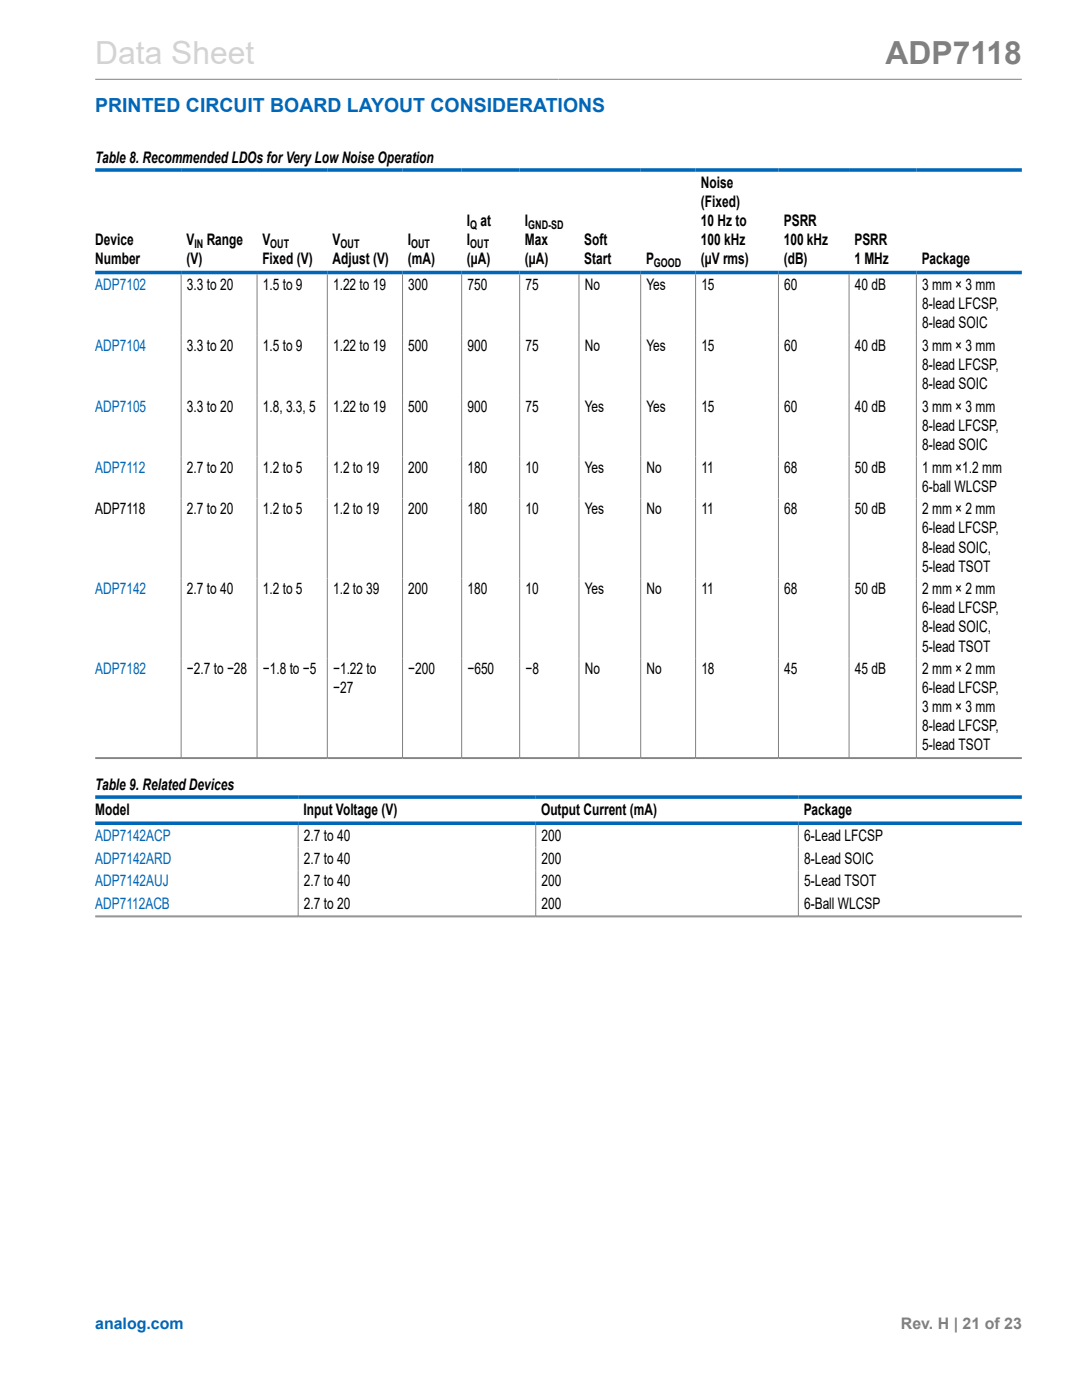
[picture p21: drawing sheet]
<svg xmlns="http://www.w3.org/2000/svg" width="216mm" height="279mm" viewBox="0 0 216 279" stroke-linecap="round" stroke-linejoin="round" font-family="sans-serif">
<defs><g id="words">
<text font-size="6.3" fill="#d3d3d3" x="19" y="12.7">Data Sheet</text>
<text font-size="6.3" fill="#808080" x="176.7" y="12.7">ADP7118</text>
<text font-size="3.9" fill="#0067b8" x="19" y="22.3">PRINTED CIRCUIT BOARD LAYOUT CONSIDERATIONS</text>
<g font-size="3.2">
<text x="19" y="32.6">Table 8. Recommended LDOs for Very Low Noise Operation</text>
<text x="139.9" y="37.5">Noise</text>
<text x="139.9" y="41.3">(Fixed)</text>
<text x="93.2" y="45.1">I at</text>
<text x="104.8" y="45.1">I</text>
<text x="139.9" y="45.1">10 Hz to</text>
<text x="156.4" y="45.1">PSRR</text>
<text x="19" y="48.9">Device</text>
<text x="19" y="52.7">Number</text>
<text x="37.2" y="48.9">V</text>
<text x="37.2" y="52.7">(V)</text>
<text x="41.2" y="48.9">Range</text>
<text x="52.4" y="52.7">Fixed (V)</text>
<text x="52.4" y="48.9">V</text>
<text x="66.4" y="52.7">Adjust (V)</text>
<text x="66.4" y="48.9">V</text>
<text x="81.4" y="48.9">I</text>
<text x="81.4" y="52.7">(mA)</text>
<text x="93.2" y="48.9">I</text>
<text x="93.2" y="52.7">(µA)</text>
<text x="104.8" y="48.9">Max</text>
<text x="104.8" y="52.7">(µA)</text>
<text x="116.6" y="48.9">Soft</text>
<text x="116.6" y="52.7">Start</text>
<text x="128.9" y="52.7">P</text>
<text x="139.9" y="48.9">100 kHz</text>
<text x="139.9" y="52.7">(µV rms)</text>
<text x="156.4" y="48.9">100 kHz</text>
<text x="156.4" y="52.7">(dB)</text>
<text x="170.5" y="48.9">PSRR</text>
<text x="170.5" y="52.7">1 MHz</text>
<text x="183.9" y="52.7">Package</text>
<text x="37.3" y="57.9">3.3 to 20</text>
<text x="52.4" y="57.9">1.5 to 9</text>
<text x="66.5" y="57.9">1.22 to 19</text>
<text x="81.5" y="57.9">300</text>
<text x="93.3" y="57.9">750</text>
<text x="104.8" y="57.9">75</text>
<text x="116.7" y="57.9">No</text>
<text x="129" y="57.9">Yes</text>
<text x="139.9" y="57.9">15</text>
<text x="156.5" y="57.9">60</text>
<text x="170.6" y="57.9">40 dB</text>
<text x="184" y="57.9">3 mm × 3 mm</text>
<text x="184" y="61.7">8-lead LFCSP,</text>
<text x="184" y="65.5">8-lead SOIC</text>
<text x="37.3" y="70">3.3 to 20</text>
<text x="52.4" y="70">1.5 to 9</text>
<text x="66.5" y="70">1.22 to 19</text>
<text x="81.5" y="70">500</text>
<text x="93.3" y="70">900</text>
<text x="104.8" y="70">75</text>
<text x="116.7" y="70">No</text>
<text x="129" y="70">Yes</text>
<text x="139.9" y="70">15</text>
<text x="156.5" y="70">60</text>
<text x="170.6" y="70">40 dB</text>
<text x="184" y="70">3 mm × 3 mm</text>
<text x="184" y="73.9">8-lead LFCSP,</text>
<text x="184" y="77.7">8-lead SOIC</text>
<text x="37.3" y="82.2">3.3 to 20</text>
<text x="52.4" y="82.2">1.8, 3.3, 5</text>
<text x="66.5" y="82.2">1.22 to 19</text>
<text x="81.5" y="82.2">500</text>
<text x="93.3" y="82.2">900</text>
<text x="104.8" y="82.2">75</text>
<text x="116.7" y="82.2">Yes</text>
<text x="129" y="82.2">Yes</text>
<text x="139.9" y="82.2">15</text>
<text x="156.5" y="82.2">60</text>
<text x="170.6" y="82.2">40 dB</text>
<text x="184" y="82.2">3 mm × 3 mm</text>
<text x="184" y="86">8-lead LFCSP,</text>
<text x="184" y="89.8">8-lead SOIC</text>
<text x="37.3" y="94.3">2.7 to 20</text>
<text x="52.4" y="94.3">1.2 to 5</text>
<text x="66.5" y="94.3">1.2 to 19</text>
<text x="81.5" y="94.3">200</text>
<text x="93.3" y="94.3">180</text>
<text x="104.8" y="94.3">10</text>
<text x="116.7" y="94.3">Yes</text>
<text x="129" y="94.3">No</text>
<text x="139.9" y="94.3">11</text>
<text x="156.5" y="94.3">68</text>
<text x="170.6" y="94.3">50 dB</text>
<text x="184" y="94.3">1 mm ×1.2 mm</text>
<text x="184" y="98.1">6-ball WLCSP</text>
<text x="19" y="102.6">ADP7118</text>
<text x="37.3" y="102.6">2.7 to 20</text>
<text x="52.4" y="102.6">1.2 to 5</text>
<text x="66.5" y="102.6">1.2 to 19</text>
<text x="81.5" y="102.6">200</text>
<text x="93.3" y="102.6">180</text>
<text x="104.8" y="102.6">10</text>
<text x="116.7" y="102.6">Yes</text>
<text x="129" y="102.6">No</text>
<text x="139.9" y="102.6">11</text>
<text x="156.5" y="102.6">68</text>
<text x="170.6" y="102.6">50 dB</text>
<text x="184" y="102.6">2 mm × 2 mm</text>
<text x="184" y="106.5">6-lead LFCSP,</text>
<text x="184" y="110.3">8-lead SOIC,</text>
<text x="37.3" y="118.6">2.7 to 40</text>
<text x="52.4" y="118.6">1.2 to 5</text>
<text x="66.5" y="118.6">1.2 to 39</text>
<text x="81.5" y="118.6">200</text>
<text x="93.3" y="118.6">180</text>
<text x="104.8" y="118.6">10</text>
<text x="116.7" y="118.6">Yes</text>
<text x="129" y="118.6">No</text>
<text x="139.9" y="118.6">11</text>
<text x="156.5" y="118.6">68</text>
<text x="170.6" y="118.6">50 dB</text>
<text x="184" y="114.1">5-lead TSOT</text>
<text x="184" y="118.6">2 mm × 2 mm</text>
<text x="184" y="122.4">6-lead LFCSP,</text>
<text x="184" y="126.2">8-lead SOIC,</text>
<text x="184" y="130">5-lead TSOT</text>
<text x="37.3" y="134.5">−2.7 to −28</text>
<text x="52.4" y="134.5">−1.8 to −5</text>
<text x="66.5" y="134.5">−1.22 to</text>
<text x="81.5" y="134.5">−200</text>
<text x="93.3" y="134.5">−650</text>
<text x="104.8" y="134.5">−8</text>
<text x="116.7" y="134.5">No</text>
<text x="129" y="134.5">No</text>
<text x="139.9" y="134.5">18</text>
<text x="156.5" y="134.5">45</text>
<text x="170.6" y="134.5">45 dB</text>
<text x="184" y="134.5">2 mm × 2 mm</text>
<text x="66.5" y="138.3">−27</text>
<text x="184" y="138.3">6-lead LFCSP,</text>
<text x="184" y="142.2">3 mm × 3 mm</text>
<text x="184" y="146">8-lead LFCSP,</text>
<text x="184" y="149.8">5-lead TSOT</text>
<text x="19" y="157.7">Table 9. Related Devices</text>
<text x="19" y="162.6">Model</text>
<text x="60.6" y="162.6">Input Voltage (V)</text>
<text x="60.6" y="167.8">2.7 to 40</text>
<text x="108" y="162.6">Output Current (mA)</text>
<text x="108.1" y="167.8">200</text>
<text x="160.4" y="162.6">Package</text>
<text x="160.5" y="167.8">6-Lead LFCSP</text>
<text x="60.6" y="172.3">2.7 to 40</text>
<text x="108.1" y="172.3">200</text>
<text x="160.5" y="172.3">8-Lead SOIC</text>
<text x="60.6" y="176.9">2.7 to 40</text>
<text x="108.1" y="176.9">200</text>
<text x="160.5" y="176.9">5-Lead TSOT</text>
<text x="60.6" y="181.4">2.7 to 20</text>
<text x="108.1" y="181.4">200</text>
<text x="160.5" y="181.4">6-Ball WLCSP</text>
</g>
<g font-size="3.2" fill="#0067b8">
<text x="19" y="57.9">ADP7102</text>
<text x="19" y="70">ADP7104</text>
<text x="19" y="82.2">ADP7105</text>
<text x="19" y="94.3">ADP7112</text>
<text x="19" y="118.6">ADP7142</text>
<text x="19" y="134.5">ADP7182</text>
<text x="19" y="167.8">ADP7142ACP</text>
<text x="19" y="172.3">ADP7142ARD</text>
<text x="19" y="176.9">ADP7142AUJ</text>
<text x="19" y="181.4">ADP7112ACB</text>
<text x="19" y="265.3">analog.com</text>
</g>
<text font-size="3.2" fill="#808080" x="179.8" y="265.3">Rev. H | 21 of 23</text>
<g font-size="2.4">
<text x="93.8" y="45.7">Q</text>
<text x="105.4" y="45.7">GND-SD</text>
<text x="38.8" y="49.5">IN</text>
<text x="53.9" y="49.5">OUT</text>
<text x="68" y="49.5">OUT</text>
<text x="82" y="49.5">OUT</text>
<text x="93.8" y="49.5">OUT</text>
<text x="130.5" y="53.3">GOOD</text>
</g>
</g></defs>
<g fill="none" stroke="#808080" stroke-width=".2">
<path d="M19 15.8h184.9M36.1 54.7v96.6M51.3 54.7v96.6M65.3 54.7v96.6M80.3 54.7v96.6M92.1 54.7v96.6M103.7 54.7v96.6M115.5 54.7v96.6M127.8 54.7v96.6M138.8 54.7v96.6M155.3 54.7v96.6M169.4 54.7v96.6"/>
<path d="M182.9 54.7v96.6M19 151.2h184.9M19 151.4h184.9M59.5 164.6v18.3M106.9 164.6v18.3M159.3 164.6v18.3M19 182.8h184.9M19 183h184.9"/>
</g>
<path d="M19 33.9h184.9M19 54.4h184.9M19 159.1h184.9M19 164.3h184.9" fill="none" stroke="#0067b8" stroke-width=".71"/>
<use href="#words"/>
</svg>
